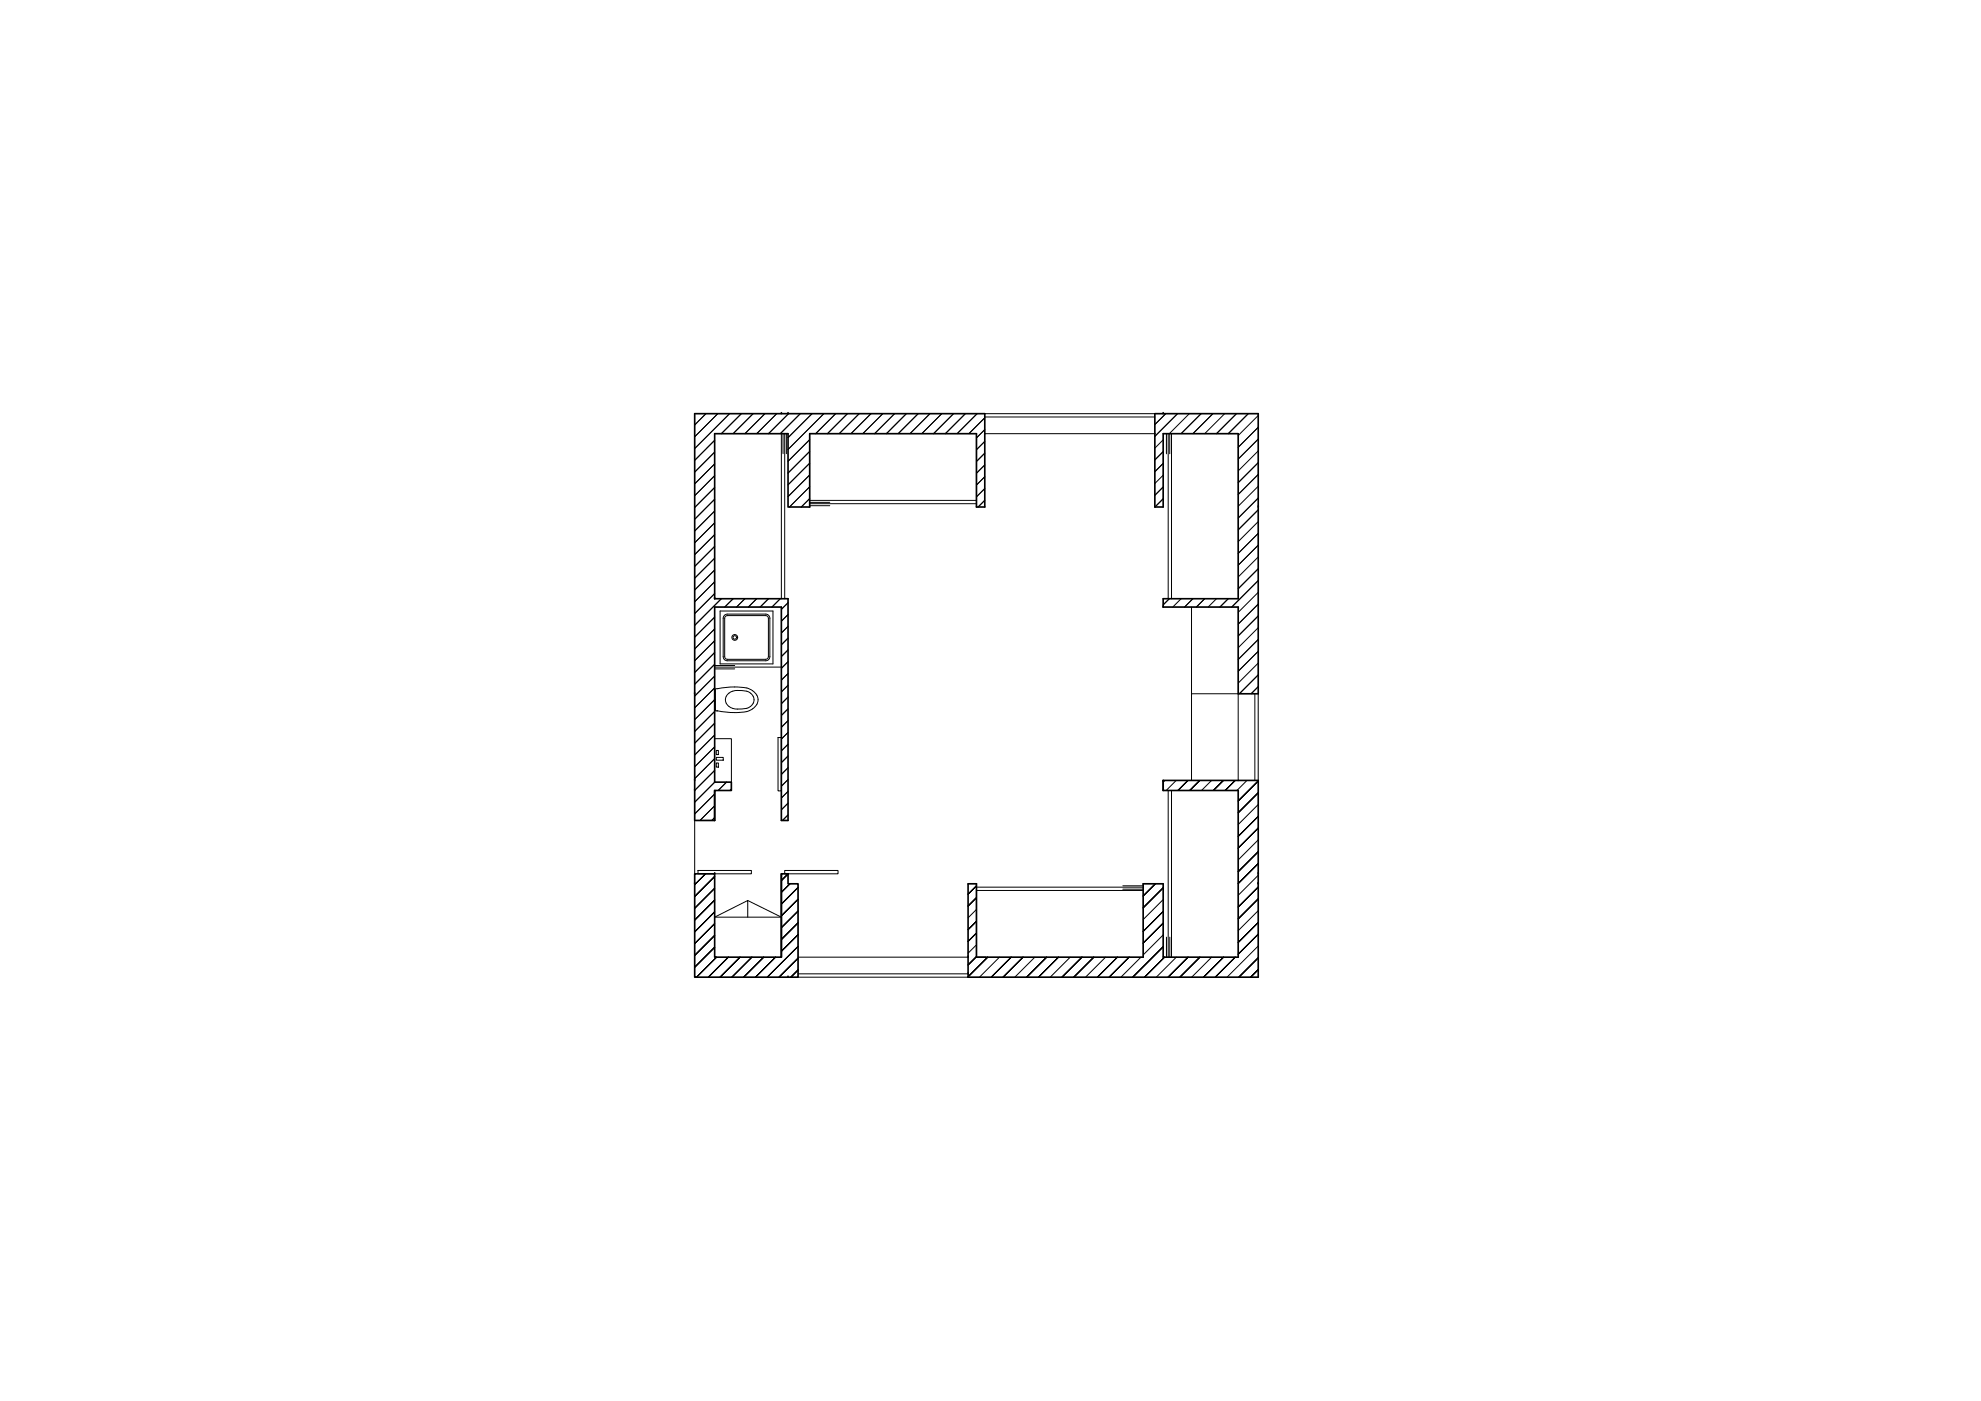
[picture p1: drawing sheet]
<svg xmlns="http://www.w3.org/2000/svg" width="594mm" height="420mm" viewBox="0 0 594 420" stroke-linecap="round" stroke-linejoin="round" font-family="sans-serif">
<!-- layer: Structure -->
<g fill="#000">
<circle cx="234.3" cy="124.1" r=".25"/>
<circle cx="236.3" cy="124.1" r=".25"/>
<circle cx="348.8" cy="124.1" r=".25"/>
<circle cx="377.3" cy="152.1" r=".25"/>
<circle cx="214.3" cy="179.6" r=".25"/>
<circle cx="348.8" cy="182.1" r=".25"/>
<circle cx="208.3" cy="208.1" r=".25"/>
<circle cx="208.3" cy="234.1" r=".25"/>
<circle cx="208.3" cy="237.1" r=".25"/>
<circle cx="208.3" cy="265.1" r=".25"/>
<circle cx="214.3" cy="262.1" r=".25"/>
<circle cx="377.3" cy="265.1" r=".25"/>
<circle cx="377.3" cy="262.1" r=".25"/>
<circle cx="236.3" cy="293.1" r=".25"/>
<circle cx="290.3" cy="287.1" r=".25"/>
<circle cx="290.3" cy="292.1" r=".25"/>
</g>
<!-- layer: Particularity -->
<g fill="none" stroke="#000" stroke-width=".3">
<path d="M211.7 124.1l-3.4 3.3M214.3 132.1l-6 6M214.3 135.6l-6 6M214.3 139.1l-6 6M215.3 124.1l-7 6.9M218.8 124.1l-10.5 10.4M222.3 124.1l-6 6M225.9 124.1l-6 6M229.4 124.1l-6 6M232.9 124.1l-6 6M234.3 130.1v49.5M234.8 130.1v6"/>
<path d="M235.3 130.1v49.5M235.8 130.1v6M236.5 124.1l-6 6M240 124.1l-6 6M242.8 131.8l-6.5 6.5M242.8 135.4l-6.5 6.5M242.8 138.9l-6.5 6.5M243.5 124.1l-7.2 7.2M247.1 124.1l-10.8 10.7M250.6 124.1l-6 6M254.1 124.1l-6 6M257.7 124.1l-6 6"/>
<path d="M261.2 124.1l-6 6M264.7 124.1l-6 6M268.3 124.1l-6 6M271.8 124.1l-6 6M275.4 124.1l-6 6M278.9 124.1l-6 6M282.4 124.1l-6 6M286 124.1l-6 6M289.5 124.1l-6 6M293 124.1l-6 6M295.3 125.3l-4.7 4.8M295.3 128.8l-2.5 2.5"/>
<path d="M295.3 132.4l-2.5 2.5M295.3 135.9l-2.5 2.5M295.3 139.4l-2.5 2.5M348.8 131.9l-2.5 2.5M348.8 135.4l-2.5 2.5M348.8 139l-2.5 2.5M349.6 124.1l-3.3 3.2M349.8 130.1v6M350.3 130.1v49.5M350.8 130.1v6M351.3 130.1v49.5M353.1 124.1l-6.8 6.8"/>
<path d="M356.7 124.1l-6 6M360.2 124.1l-6 6M363.7 124.1l-6 6M367.3 124.1l-6 6M370.8 124.1l-6 6M374.3 124.1l-6 6M377.3 124.6l-6 6M377.3 128.1l-6 6M377.3 131.7l-6 6M377.3 135.2l-6 6M377.3 138.8l-6 6M214.3 142.7l-6 6"/>
<path d="M214.3 146.2l-6 6M214.3 149.7l-6 6M214.3 153.3l-6 6M214.3 156.8l-6 6M242.8 142.4l-6.5 6.5M242.8 146l-6.1 6.1M242.8 149.5l-2.5 2.6M242.8 150.1h50M242.8 151.1h50M242.8 150.7h6M242.8 151.7h6M295.3 143l-2.5 2.5"/>
<path d="M295.3 146.5l-2.5 2.5M295.3 150l-2 2.1M348.8 142.5l-2.5 2.5M348.8 146l-2.5 2.5M348.8 149.6l-2.5 2.5M377.3 142.3l-6 6M377.3 145.8l-6 6M377.3 149.4l-6 6M377.3 152.9l-6 6M377.3 156.4l-6 6M377.3 160l-6 6M214.3 160.3l-6 6"/>
<path d="M214.3 163.9l-6 6M214.3 167.4l-6 6M214.3 170.9l-6 6M214.3 174.5l-6 6M214.3 178l-6 6M216.3 179.6l-8 8M219.9 179.6l-2.6 2.5M223.4 179.6l-2.5 2.5M226.9 179.6l-2.5 2.5M230.5 179.6l-2.5 2.5M234 179.6l-2.5 2.5M350.7 179.6l-1.9 1.8"/>
<path d="M354.2 179.6l-2.5 2.5M357.7 179.6l-2.5 2.5M361.3 179.6l-2.5 2.5M364.8 179.6l-2.5 2.5M368.3 179.6l-2.5 2.5M377.3 163.5l-6 6M377.3 167l-6 6M377.3 170.6l-6 6M377.3 174.1l-7.9 8M377.3 177.6l-6 6M214.3 185.1l-6 6M214.3 188.6l-6 6"/>
<path d="M214.3 192.2l-6 6M214.3 195.7l-6 6M214.3 199.2l-6 6M214.3 199.6h6M236.3 180.8l-2 2M236.3 184.3l-2 2M236.3 187.8l-2 2M236.3 191.4l-2 2M236.3 194.9l-2 2M236.3 198.4l-2 2M357.3 182.1v52M377.3 181.2l-6 6"/>
<path d="M377.3 184.7l-6 6M377.3 188.2l-6 6.1M377.3 191.8l-6 6M377.3 195.3l-6 6M377.3 198.9l-6 6M214.3 202.8l-6 6M214.3 206.3l-6 6M214.3 209.8l-6 6M214.3 213.4l-6 6M214.3 216.9l-6 6M214.3 200.1h20M214.3 200.6h6"/>
<path d="M236.3 202l-2 2M236.3 205.5l-2 2M236.3 209l-2 2M236.3 212.6l-2 2M236.3 216.1l-2 2M236.3 219.7l-2 2M357.3 208.1h14M377.3 202.4l-5.6 5.7M377.3 205.9l-2.1 2.2M214.3 220.4l-6 6M214.3 224l-6 6M214.3 227.5l-6 6"/>
<path d="M214.3 231l-6 6M214.3 238.1l-6 6M214.3 221.5h5v13M214.4 234.6l-6.1 6M217.9 234.6l-2.5 2.5M219 237l.3-.4-.4 .5M236.3 223.2l-2 2M236.3 226.7l-2 2M236.3 230.3l-2 2M236.3 233.8l-2 2M236.3 237.3l-2 2M349.2 234.1l-.4 .3"/>
<path d="M350.3 237.1v50M351.3 237.1v50M352.7 234.1l-3 3M356.3 234.1l-3 3M359.8 234.1l-3 3M363.3 234.1l-3 3M366.9 234.1l-3 3M370.4 234.1l-3 3M373.9 234.1l-3 3M377.3 234.2l-6 6M377.3 237.7l-6 6M214.3 241.7l-4.4 4.4"/>
<path d="M214.3 245.2l-.8 .9M236.3 240.9l-2 2M236.3 244.4l-1.6 1.7M377.3 241.3l-6 6M377.3 244.8l-6 6M377.3 248.4l-6 6M377.3 251.9l-6 6M377.3 255.4l-6 6M377.3 259l-6 6M211.6 262.1l-3.3 3.2M214.3 262.9l-6 6M214.3 266.4l-6 6"/>
<path d="M214.3 269.9l-6 6M214.3 273.5l-6 6M214.3 277l-6 6M224.2 270.1l10.1 5h-20l9.9-5v5M236.3 262.1l-2 2M236.9 265.1l-2.6 2.5M239.3 266.1l-5 5M239.3 269.7l-5 5M239.3 273.2l-5 5M239.3 276.8l-5 5M292.8 265.7l-2.5 2.5M292.8 269.2l-2.5 2.5"/>
<path d="M292.8 272.7l-2.5 2.6M292.8 276.3l-2.5 2.5M292.8 279.8l-2.5 2.5M292.8 267.1h50M292.8 266.1h50M336.7 265.7h6M336.7 266.7h6M342.9 265.1l-.1 .1M346.5 265.1l-3.7 3.6M348.8 266.2l-6 6M348.8 269.8l-6 6M348.8 273.3l-6 6"/>
<path d="M348.8 276.9l-6 6M377.3 262.5l-6 6M377.3 266l-6 6M377.3 269.6l-6 6M377.3 273.1l-6 6M377.3 276.6l-6 6M214.3 280.5l-6 6M214.3 284.1l-6 6M214.9 287.1l-6 6M218.4 287.1l-6 6M222 287.1l-6.1 6M225.5 287.1l-6 6"/>
<path d="M229 287.1l-6 6M232.6 287.1l-6 6M239.3 280.3l-5 5M239.3 283.8l-9.2 9.3M239.3 287.4l-5.7 5.7M239.3 290.9l-2.1 2.2M292.8 283.4l-2.5 2.5M292.8 286.9l-2.5 2.5M296.2 287.1l-5.9 5.8M299.7 287.1l-6 6M303.3 287.1l-6 6M306.8 287.1l-6 6"/>
<path d="M310.3 287.1l-6 6M313.9 287.1l-6 6M317.4 287.1l-6 6M320.9 287.1l-6 6M324.5 287.1l-6 6M328 287.1l-6 6M331.6 287.1l-6 6M335.1 287.1l-6 6M338.6 287.1l-6 6M342.2 287.1l-6 6M348.8 280.4l-6 6M348.8 283.9l-9.1 9.2"/>
<path d="M349.2 287.1l-6 6M349.8 281.1v6M350.8 281.1v6M352.8 287.1l-6 6M356.3 287.1l-6 6M359.8 287.1l-6 6M363.4 287.1l-6 6M366.9 287.1l-6 6M370.4 287.1l-6 6M377.3 280.2l-6 6M377.3 283.7l-9.3 9.4M377.3 287.2l-5.8 5.9"/>
<path d="M377.3 290.8l-2.3 2.3"/>
</g>
<!-- layer: Structure -->
<path d="M208.3 124.1h87v28h-2.5v-22h-50v22h-6.5v-22h-22v49.5h22v66.5h-2v-64h-20v52.5h5v2.5h-5v9h-6zM346.3 124.1h31v84h-6v-26h-22.5v-2.5h22.5v-49.5h-22.5v22h-2.5zM214.3 237.1v9M208.3 262.1h6v25h20v-25h2v3h3v28h-31zM234.3 262.1v25M290.3 265.1h2.5v22h50v-22h6v22h22.5v-50h-22.5v-3h28.5v59h-87z" fill="none" stroke="#000" stroke-width=".5"/>
<!-- layer: Windows -->
<g fill="none" stroke="#000" stroke-width=".3">
<path d="M295.3 124.1h51M295.3 125.1h51M295.3 130.1h51M371.3 208.1v26M376.3 208.1v26M377.3 208.1v26M233.3 221.2h1v16h-1zM208.3 246.1v16M209.3 261.1h16v1h-16zM235.3 261.1h16v1h-16zM239.3 293.1h51M239.3 292.1h51"/>
<path d="M239.3 287.1h51M292.8 287.1h2.8"/>
</g>
<!-- layer: OR-SN -->
<path d="M214.7 213.2h.4M215 213.2l5.3 .5M219.7 212.4a2.64 2.64 0 0 1-2.2-2.7 2.64 2.64 0 0 1 2.6-2.5 5.7 5.7 0 0 1 5.6 1.4 2.56 2.56 0 0 1-1.7 3.8M223.9 212.4l-2.8 .3-1.4-.3M225.7 212.6a3.2 3.2 0 0 0 1.6-3.2 3.2 3.2 0 0 0-2.3-2.7 19.2 19.2 0 0 0-10.5 0v6.3l.2 .2M225.7 212.6a7.9 7.9 0 0 1-5.4 1.1" fill="none" stroke="#000" stroke-width=".3"/>
<!-- layer: 0 -->
<path d="M214.8 225.1h.6v1.2h-.6zM214.8 227.1h2.1v.9h-2.1zM214.8 228.8h.6v1.3h-.6z" fill="none" stroke="#000" stroke-width=".3"/>
<!-- layer: Arredi -->
<g fill="none" stroke="#000" stroke-width=".3">
<path d="M215.9 183.2h15.9v15.9h-15.9zM217.4 184.4l.7-.2h11.5a1.23 1.23 0 0 1 1.3 1.2v11.5a1.23 1.23 0 0 1-1.3 1.3h-11.5a1.23 1.23 0 0 1-1.2-1.3v-11.5zM217.6 184.9l.5-.3h11.5a.81 .81 0 0 1 .8 .8v11.5a.81 .81 0 0 1-.8 .8h-11.5a.79 .79 0 0 1-.8-.8v-11.5z"/>
<circle cx="220.3" cy="191.2" r=".86"/>
<circle cx="220.3" cy="191.2" r=".52"/>
</g>
</svg>
